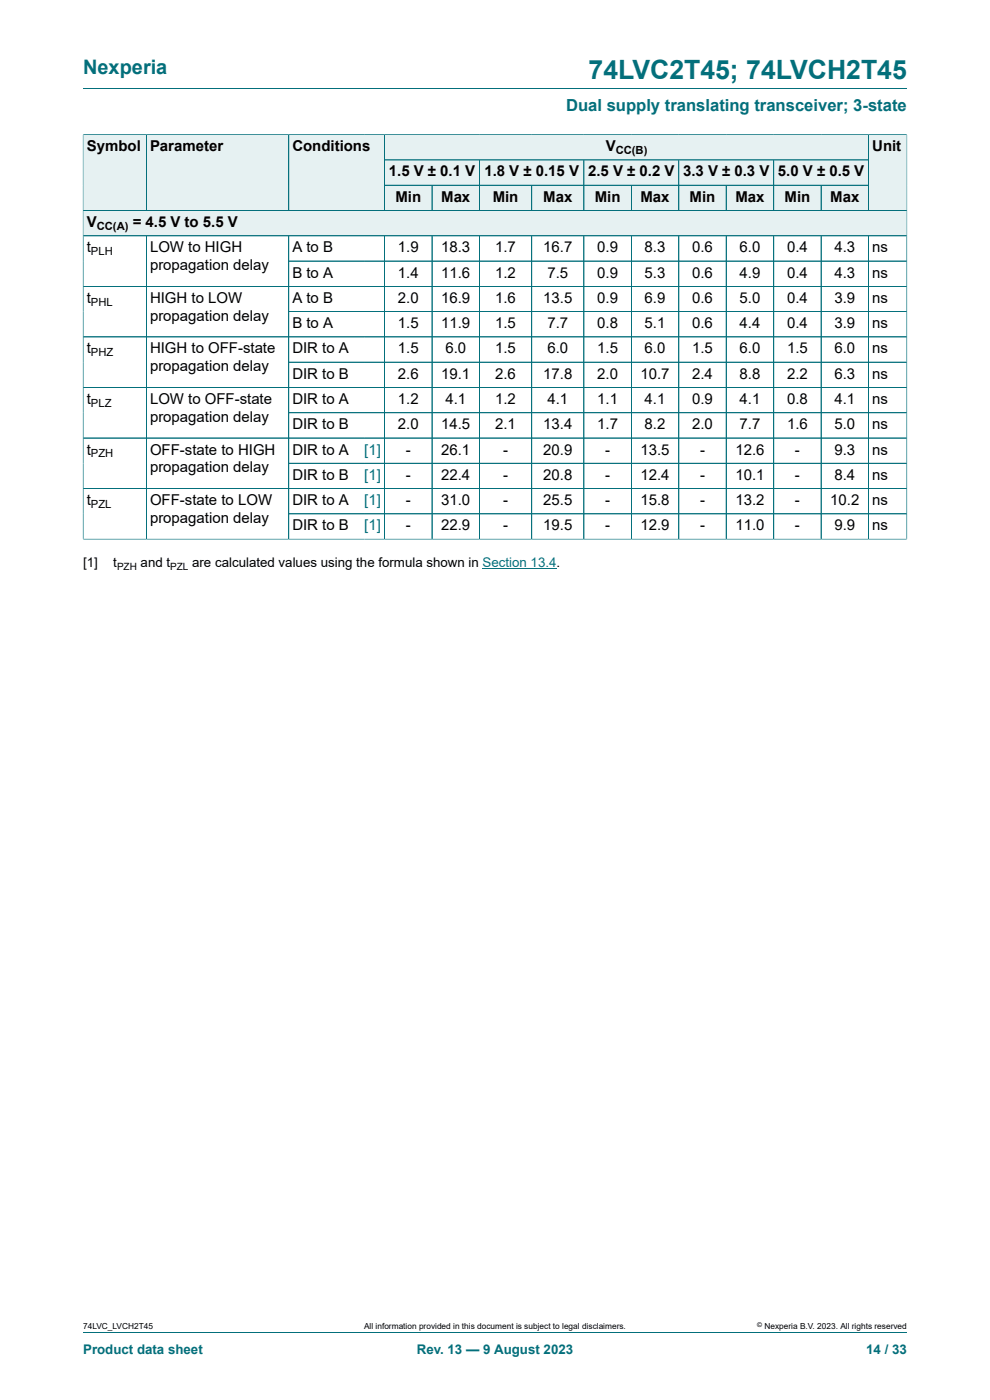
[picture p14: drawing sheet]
<svg xmlns="http://www.w3.org/2000/svg" width="210mm" height="297mm" viewBox="0 0 210 297" stroke-linecap="round" stroke-linejoin="round" font-family="sans-serif">
<defs><g id="words">
<text font-size="5.6" fill="#036f7b" x="124.9" y="16.8">74LVC2T45; 74LVCH2T45</text>
<text font-size="4.2" fill="#036f7b" x="17.6" y="15.6">Nexperia</text>
<text font-size="3.5" fill="#036f7b" x="120.1" y="23.7">Dual supply translating transceiver; 3-state</text>
<g font-size="3.2">
<text x="18.4" y="32.1">Symbol</text>
<text x="31.8" y="32.1">Parameter</text>
<text x="62" y="32.1">Conditions</text>
<text x="128.5" y="32.1">V</text>
<text x="185" y="32.1">Unit</text>
<text x="82.5" y="37.4">1.5 V ± 0.1 V</text>
<text x="102.7" y="37.4">1.8 V ± 0.15 V</text>
<text x="124.8" y="37.4">2.5 V ± 0.2 V</text>
<text x="144.9" y="37.4">3.3 V ± 0.3 V</text>
<text x="165" y="37.4">5.0 V ± 0.5 V</text>
<text x="83.9" y="42.8">Min</text>
<text x="93.6" y="42.8">Max</text>
<text x="104.5" y="42.8">Min</text>
<text x="115.2" y="42.8">Max</text>
<text x="126.2" y="42.8">Min</text>
<text x="135.9" y="42.8">Max</text>
<text x="146.3" y="42.8">Min</text>
<text x="156" y="42.8">Max</text>
<text x="166.4" y="42.8">Min</text>
<text x="176.1" y="42.8">Max</text>
<text x="18.4" y="48.2">V</text>
<text x="18.4" y="53.5">t</text>
<text x="28.2" y="48.2">= 4.5 V to 5.5 V</text>
<text x="31.8" y="53.5">LOW to HIGH</text>
<text x="62" y="53.5">A to B</text>
<text x="84.4" y="53.5">1.9</text>
<text x="93.6" y="53.5">18.3</text>
<text x="105" y="53.5">1.7</text>
<text x="115.2" y="53.5">16.7</text>
<text x="126.7" y="53.5">0.9</text>
<text x="136.7" y="53.5">8.3</text>
<text x="146.8" y="53.5">0.6</text>
<text x="156.9" y="53.5">6.0</text>
<text x="166.9" y="53.5">0.4</text>
<text x="177" y="53.5">4.3</text>
<text x="185" y="53.5">ns</text>
<text x="31.8" y="57.3">propagation delay</text>
<text x="62" y="58.9">B to A</text>
<text x="84.4" y="58.9">1.4</text>
<text x="93.6" y="58.9">11.6</text>
<text x="105" y="58.9">1.2</text>
<text x="116.1" y="58.9">7.5</text>
<text x="126.7" y="58.9">0.9</text>
<text x="136.7" y="58.9">5.3</text>
<text x="146.8" y="58.9">0.6</text>
<text x="156.9" y="58.9">4.9</text>
<text x="166.9" y="58.9">0.4</text>
<text x="177" y="58.9">4.3</text>
<text x="185" y="58.9">ns</text>
<text x="18.4" y="64.3">t</text>
<text x="31.8" y="64.3">HIGH to LOW</text>
<text x="62" y="64.3">A to B</text>
<text x="84.4" y="64.3">2.0</text>
<text x="93.6" y="64.3">16.9</text>
<text x="105" y="64.3">1.6</text>
<text x="115.2" y="64.3">13.5</text>
<text x="126.7" y="64.3">0.9</text>
<text x="136.7" y="64.3">6.9</text>
<text x="146.8" y="64.3">0.6</text>
<text x="156.9" y="64.3">5.0</text>
<text x="166.9" y="64.3">0.4</text>
<text x="177" y="64.3">3.9</text>
<text x="185" y="64.3">ns</text>
<text x="31.8" y="68.1">propagation delay</text>
<text x="62" y="69.6">B to A</text>
<text x="84.4" y="69.6">1.5</text>
<text x="93.6" y="69.6">11.9</text>
<text x="105" y="69.6">1.5</text>
<text x="116.1" y="69.6">7.7</text>
<text x="126.7" y="69.6">0.8</text>
<text x="136.7" y="69.6">5.1</text>
<text x="146.8" y="69.6">0.6</text>
<text x="156.9" y="69.6">4.4</text>
<text x="166.9" y="69.6">0.4</text>
<text x="177" y="69.6">3.9</text>
<text x="185" y="69.6">ns</text>
<text x="18.4" y="75">t</text>
<text x="31.8" y="75">HIGH to OFF-state</text>
<text x="62" y="75">DIR to A</text>
<text x="84.4" y="75">1.5</text>
<text x="94.5" y="75">6.0</text>
<text x="105" y="75">1.5</text>
<text x="116.1" y="75">6.0</text>
<text x="126.7" y="75">1.5</text>
<text x="136.7" y="75">6.0</text>
<text x="146.8" y="75">1.5</text>
<text x="156.9" y="75">6.0</text>
<text x="166.9" y="75">1.5</text>
<text x="177" y="75">6.0</text>
<text x="185" y="75">ns</text>
<text x="31.8" y="78.8">propagation delay</text>
<text x="62" y="80.3">DIR to B</text>
<text x="84.4" y="80.3">2.6</text>
<text x="93.6" y="80.3">19.1</text>
<text x="105" y="80.3">2.6</text>
<text x="115.2" y="80.3">17.8</text>
<text x="126.7" y="80.3">2.0</text>
<text x="135.9" y="80.3">10.7</text>
<text x="146.8" y="80.3">2.4</text>
<text x="156.9" y="80.3">8.8</text>
<text x="166.9" y="80.3">2.2</text>
<text x="177" y="80.3">6.3</text>
<text x="185" y="80.3">ns</text>
<text x="18.4" y="85.7">t</text>
<text x="31.8" y="85.7">LOW to OFF-state</text>
<text x="31.8" y="89.5">propagation delay</text>
<text x="62" y="85.7">DIR to A</text>
<text x="84.4" y="85.7">1.2</text>
<text x="94.5" y="85.7">4.1</text>
<text x="105" y="85.7">1.2</text>
<text x="116.1" y="85.7">4.1</text>
<text x="126.7" y="85.7">1.1</text>
<text x="136.7" y="85.7">4.1</text>
<text x="146.8" y="85.7">0.9</text>
<text x="156.9" y="85.7">4.1</text>
<text x="166.9" y="85.7">0.8</text>
<text x="177" y="85.7">4.1</text>
<text x="185" y="85.7">ns</text>
<text x="62" y="91.1">DIR to B</text>
<text x="84.4" y="91.1">2.0</text>
<text x="93.6" y="91.1">14.5</text>
<text x="105" y="91.1">2.1</text>
<text x="115.2" y="91.1">13.4</text>
<text x="126.7" y="91.1">1.7</text>
<text x="136.7" y="91.1">8.2</text>
<text x="146.8" y="91.1">2.0</text>
<text x="156.9" y="91.1">7.7</text>
<text x="166.9" y="91.1">1.6</text>
<text x="177" y="91.1">5.0</text>
<text x="185" y="91.1">ns</text>
<text x="18.4" y="96.4">t</text>
<text x="31.8" y="96.4">OFF-state to HIGH</text>
<text x="31.8" y="100.2">propagation delay</text>
<text x="62" y="96.4">DIR to A</text>
<text x="62" y="101.8">DIR to B</text>
<text x="86.1" y="96.4">-</text>
<text x="86.1" y="101.8">-</text>
<text x="93.6" y="96.4">26.1</text>
<text x="93.6" y="101.8">22.4</text>
<text x="106.7" y="96.4">-</text>
<text x="106.7" y="101.8">-</text>
<text x="115.2" y="96.4">20.9</text>
<text x="115.2" y="101.8">20.8</text>
<text x="128.4" y="96.4">-</text>
<text x="128.4" y="101.8">-</text>
<text x="135.9" y="96.4">13.5</text>
<text x="135.9" y="101.8">12.4</text>
<text x="148.5" y="96.4">-</text>
<text x="148.5" y="101.8">-</text>
<text x="156" y="96.4">12.6</text>
<text x="156" y="101.8">10.1</text>
<text x="168.6" y="96.4">-</text>
<text x="168.6" y="101.8">-</text>
<text x="177" y="96.4">9.3</text>
<text x="177" y="101.8">8.4</text>
<text x="185" y="96.4">ns</text>
<text x="185" y="101.8">ns</text>
<text x="18.4" y="107.1">t</text>
<text x="31.8" y="107.1">OFF-state to LOW</text>
<text x="62" y="107.1">DIR to A</text>
<text x="86.1" y="107.1">-</text>
<text x="93.6" y="107.1">31.0</text>
<text x="106.7" y="107.1">-</text>
<text x="115.2" y="107.1">25.5</text>
<text x="128.4" y="107.1">-</text>
<text x="135.9" y="107.1">15.8</text>
<text x="148.5" y="107.1">-</text>
<text x="156" y="107.1">13.2</text>
<text x="168.6" y="107.1">-</text>
<text x="176.1" y="107.1">10.2</text>
<text x="185" y="107.1">ns</text>
<text x="31.8" y="111">propagation delay</text>
<text x="62" y="112.5">DIR to B</text>
<text x="86.1" y="112.5">-</text>
<text x="93.6" y="112.5">22.9</text>
<text x="106.7" y="112.5">-</text>
<text x="115.2" y="112.5">19.5</text>
<text x="128.4" y="112.5">-</text>
<text x="135.9" y="112.5">12.9</text>
<text x="148.5" y="112.5">-</text>
<text x="156" y="112.5">11.0</text>
<text x="168.6" y="112.5">-</text>
<text x="177" y="112.5">9.9</text>
<text x="185" y="112.5">ns</text>
</g>
<g font-size="3.2" fill="#00f">
<text x="77.3" y="96.4">[1]</text>
<text x="77.3" y="101.8">[1]</text>
<text x="77.3" y="107.1">[1]</text>
<text x="77.3" y="112.5">[1]</text>
</g>
<g font-size="2.8">
<text x="17.6" y="120.3">[1]</text>
<text x="24" y="120.3">t</text>
<text x="29.8" y="120.3">and t</text>
<text x="40.8" y="120.3">are calculated values using the formula shown in Section 13.4.</text>
</g>
<g font-size="2.8" fill="#036f7b">
<text x="17.6" y="287.2">Product data sheet</text>
<text x="88.4" y="287.2">Rev. 13 — 9 August 2023</text>
<text x="183.7" y="287.2">14 / 33</text>
</g>
<g font-size="2.4">
<text x="130.6" y="32.7">CC(B)</text>
<text x="20.5" y="48.8">CC(A)</text>
<text x="19.3" y="54.1">PLH</text>
<text x="19.3" y="64.9">PHL</text>
<text x="19.3" y="75.6">PHZ</text>
<text x="19.3" y="86.3">PLZ</text>
<text x="19.3" y="97">PZH</text>
<text x="19.3" y="107.8">PZL</text>
</g>
<g font-size="2.1">
<text x="24.8" y="120.9">PZH</text>
<text x="36.1" y="120.9">PZL</text>
</g>
<g font-size="1.8">
<text x="17.6" y="282">74LVC_LVCH2T45</text>
<text x="77.2" y="282">All information provided in this document is subject to legal disclaimers.</text>
<text x="162.2" y="282">Nexperia B.V. 2023. All rights reserved</text>
</g>
<text font-size="1.4" x="160.6" y="281.6">©</text>
</g></defs>
<path d="M17.6 18.8h174.8M81.6 28.6h102.6v5.3h-102.6z" fill="none" stroke="#036f7b" stroke-width=".21"/>
<path d="M81.6 28.6h102.6v5.3h-102.6z" fill="#e6f1f2"/>
<path d="M81.6 33.9h20.1v5.4h-20.1z" fill="none" stroke="#036f7b" stroke-width=".21"/>
<path d="M81.6 34h20v5.2h-20z" fill="#e6f1f2"/>
<path d="M101.7 33.9h22.2v5.4h-22.2z" fill="none" stroke="#036f7b" stroke-width=".21"/>
<path d="M101.8 34h22v5.2h-22z" fill="#e6f1f2"/>
<path d="M123.9 33.9h20.1v5.4h-20.1z" fill="none" stroke="#036f7b" stroke-width=".21"/>
<path d="M123.9 34h20v5.2h-20z" fill="#e6f1f2"/>
<path d="M144 33.9h20.1v5.4h-20.1z" fill="none" stroke="#036f7b" stroke-width=".21"/>
<path d="M144.1 34h19.9v5.2h-19.9z" fill="#e6f1f2"/>
<path d="M164.1 33.9h20.1v5.4h-20.1z" fill="none" stroke="#036f7b" stroke-width=".21"/>
<path d="M164.2 34h20v5.2h-20z" fill="#e6f1f2"/>
<path d="M17.6 28.5v16.2h13.4v-16.1h-13.4" fill="none" stroke="#036f7b" stroke-width=".21"/>
<path d="M17.7 28.6h13.3v16h-13.3z" fill="#e6f1f2"/>
<path d="M31 28.6h30.2v16.1h-30.2z" fill="none" stroke="#036f7b" stroke-width=".21"/>
<path d="M31.1 28.6h30.1v16h-30.1z" fill="#e6f1f2"/>
<path d="M61.2 28.6h20.4v16.1h-20.4z" fill="none" stroke="#036f7b" stroke-width=".21"/>
<g fill="#e6f1f2">
<path d="M61.3 28.6h20.2v16h-20.2z"/>
<path d="M81.6 39.4h10v5.2h-10z"/>
</g>
<path d="M81.6 39.3h10v5.4h-10z" fill="none" stroke="#036f7b" stroke-width=".21"/>
<path d="M91.7 39.4h9.9v5.2h-9.9z" fill="#e6f1f2"/>
<path d="M91.6 39.3h10.1v5.4h-10.1z" fill="none" stroke="#036f7b" stroke-width=".21"/>
<path d="M101.8 39.4h10.9v5.2h-10.9z" fill="#e6f1f2"/>
<path d="M101.7 39.3h11.1v5.4h-11.1z" fill="none" stroke="#036f7b" stroke-width=".21"/>
<path d="M112.9 39.4h10.9v5.2h-10.9z" fill="#e6f1f2"/>
<path d="M112.8 39.3h11.1v5.4h-11.1z" fill="none" stroke="#036f7b" stroke-width=".21"/>
<path d="M123.9 39.4h9.9v5.2h-9.9z" fill="#e6f1f2"/>
<path d="M123.9 39.3h10v5.4h-10z" fill="none" stroke="#036f7b" stroke-width=".21"/>
<path d="M134 39.4h9.9v5.2h-9.9z" fill="#e6f1f2"/>
<path d="M133.9 39.3h10.1v5.4h-10.1z" fill="none" stroke="#036f7b" stroke-width=".21"/>
<path d="M144.1 39.4h9.9v5.2h-9.9z" fill="#e6f1f2"/>
<path d="M144 39.3h10v5.4h-10z" fill="none" stroke="#036f7b" stroke-width=".21"/>
<path d="M154.1 39.4h9.9v5.2h-9.9z" fill="#e6f1f2"/>
<path d="M154 39.3h10.1v5.4h-10.1z" fill="none" stroke="#036f7b" stroke-width=".21"/>
<path d="M164.2 39.4h9.9v5.2h-9.9z" fill="#e6f1f2"/>
<path d="M164.1 39.3h10.1v5.4h-10.1z" fill="none" stroke="#036f7b" stroke-width=".21"/>
<path d="M174.3 39.4h9.9v5.2h-9.9z" fill="#e6f1f2"/>
<path d="M192.4 28.5v16.2h-18.2v-5.4h10M192.4 28.6h-8.2v16.1" fill="none" stroke="#036f7b" stroke-width=".21"/>
<path d="M184.3 28.6h8v16h-8z" fill="#e6f1f2"/>
<path d="M17.6 44.7h174.8v5.3h-174.8z" fill="none" stroke="#036f7b" stroke-width=".21"/>
<path d="M17.7 44.7h174.6v5.3h-174.6z" fill="#e6f1f2"/>
<g fill="none" stroke="#036f7b" stroke-width=".21">
<path d="M17.6 28.6v85.8M17.7 28.6h174.6M31 28.6v16M61.2 28.6v16M81.6 28.6v16M81.6 33.9h102.6M81.6 39.3h102.6M91.6 39.4v5.2M101.7 34v10.6M112.8 39.4v5.2M123.9 34v10.6M133.9 39.4v5.2"/>
<path d="M144 34v10.6M154 39.4v5.2M164.1 34v10.6M174.2 39.4v5.2M184.2 28.6v16M192.4 28.6v85.8M17.6 50h174.8M17.7 44.7h174.6M31 50v64.4M61.2 55.4h131.2M61.2 50v64.4M81.6 50v64.4"/>
<path d="M91.6 50v64.4M101.7 50v64.4M112.8 50v64.4M123.9 50v64.4M133.9 50v64.4M144 50v64.4M154 50v64.4M164.1 50v64.4M174.2 50v64.4M184.2 50v64.4M17.6 60.7h174.8M17.6 71.5h174.8"/>
<path d="M61.2 66.1h131.2M61.2 76.8h131.2M17.6 82.2h174.8M17.6 92.9h174.8M61.2 87.6h131.2M61.2 98.3h131.2M17.6 114.4h174.8M61.2 109h131.2M192.4 103.6h-174.8M17.6 282.6h174.8"/>
</g>
<path d="M102.4 120.6h15.7" fill="none" stroke="#00f" stroke-width=".21"/>
<use href="#words"/>
</svg>
